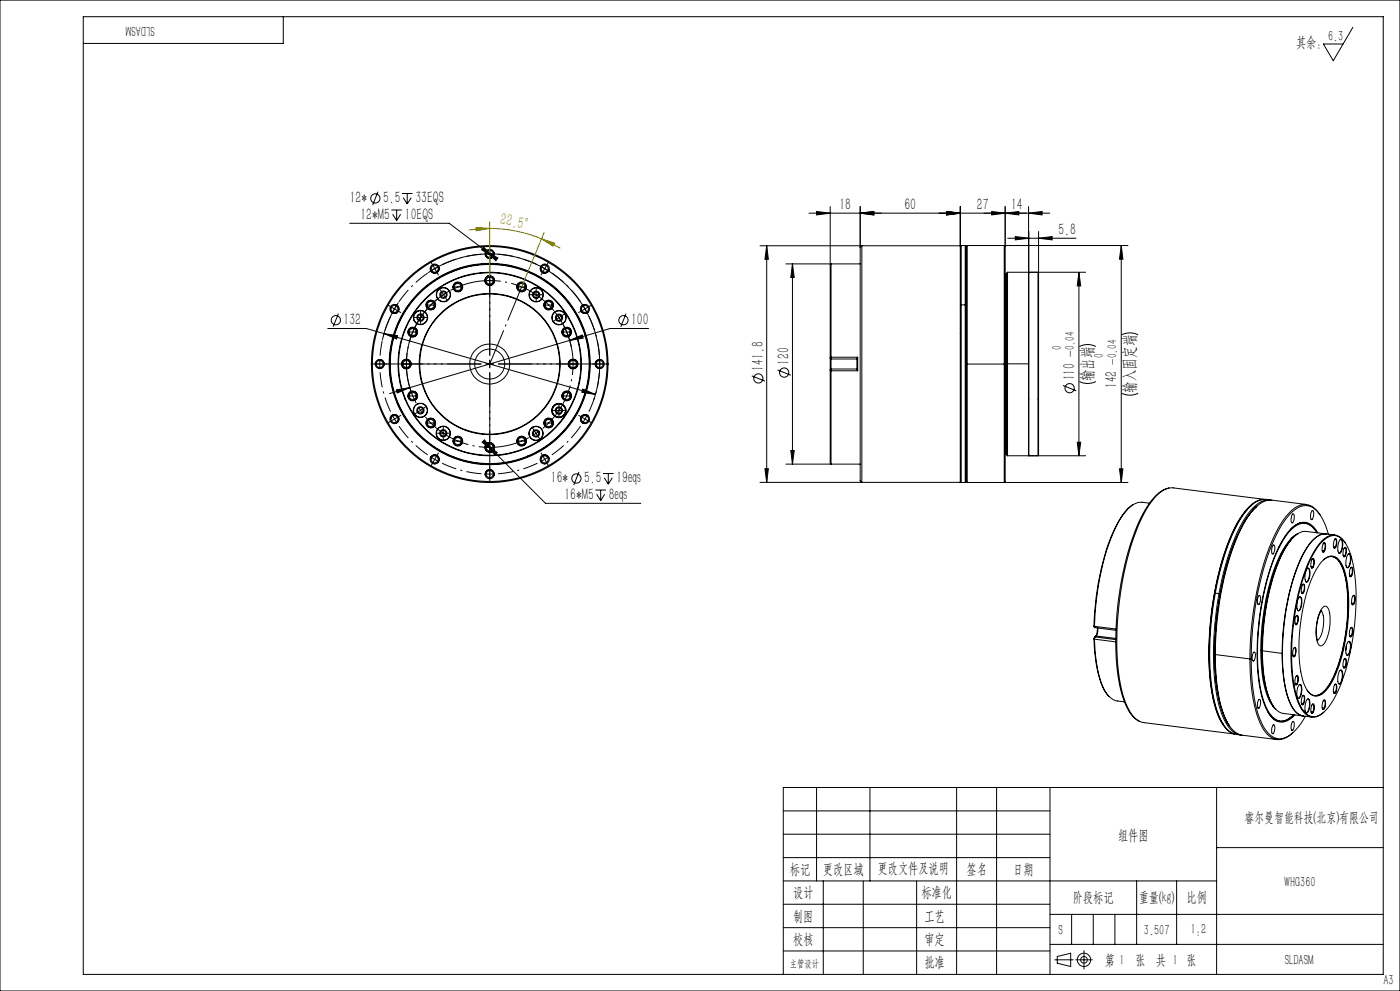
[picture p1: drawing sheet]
<svg xmlns="http://www.w3.org/2000/svg" width="420mm" height="297mm" viewBox="0 0 420 297" stroke-linecap="round" stroke-linejoin="round" font-family="sans-serif">
<defs><g id="words">
<g font-size="5">
<text x="104.9" y="60.9">12*</text>
<text x="108.1" y="65.9">12*M5</text>
<text x="114.9" y="60.9">5.5</text>
<text x="121.4" y="65.9">10EQS</text>
<text x="124.6" y="60.9">33EQS</text>
<text x="251.8" y="62.9">18</text>
<text x="271.3" y="62.9">60</text>
<text x="293.1" y="62.9">27</text>
<text x="303.3" y="62.9">14</text>
<text x="317.5" y="70.4">5.8</text>
<text x="103.1" y="97.4">132</text>
<text x="189.3" y="97.4">100</text>
<text x="229" y="111.1" transform="rotate(-90 229 111.1)">141.8</text>
<text x="236.8" y="109.4" transform="rotate(-90 236.8 109.4)">120</text>
<text x="322.4" y="114" transform="rotate(-90 322.4 114)">110</text>
<text x="327.8" y="114.3" transform="rotate(-90 327.8 114.3)">输出端</text>
<text x="335.1" y="116.4" transform="rotate(-90 335.1 116.4)">142</text>
<text x="340.5" y="117.8" transform="rotate(-90 340.5 117.8)">输入固定端</text>
<text x="165.3" y="144.9">16*</text>
<text x="169.3" y="149.8">16*M5</text>
<text x="175.2" y="144.9">5.5</text>
<text x="182.6" y="149.8">8eqs</text>
<text x="184.9" y="144.9">19eqs</text>
</g>
<text font-size="5" fill="#808000" x="149.9" y="67.2" transform="rotate(11 149.9 67.2)">22.5°</text>
<g font-size="4.4">
<text x="46.4" y="7.7" transform="rotate(-180 46.4 7.7)">SLDASM</text>
<text x="388.8" y="14.1">其余：</text>
<text x="398.4" y="12.3">6.3</text>
<text x="335.4" y="251.6">组件图</text>
<text x="236.9" y="261.9">标记</text>
<text x="246.9" y="261.9">更改区域</text>
<text x="263.3" y="261.8">更改文件及说明</text>
<text x="289.9" y="261.9">签名</text>
<text x="303.9" y="261.9">日期</text>
<text x="237.9" y="268.9">设计</text>
<text x="276.4" y="268.9">标准化</text>
<text x="385.3" y="265.9">WHG360</text>
<text x="237.9" y="275.9">制图</text>
<text x="277.3" y="275.9">工艺</text>
<text x="321.9" y="270.4">阶段标记</text>
<text x="341.6" y="270.4">重量(kg)</text>
<text x="355.9" y="270.4">比例</text>
<text x="317.5" y="280.2">S</text>
<text x="343.2" y="280.1">3.507</text>
<text x="357.2" y="279.8">1:2</text>
<text x="237.9" y="282.9">校核</text>
<text x="277.3" y="282.9">审定</text>
<text x="277.3" y="289.9">批准</text>
<text x="331.4" y="289.1">第 1</text>
<text x="340.6" y="289.1">张 共 1 张</text>
<text x="385.4" y="289.1">SLDASM</text>
<text x="415" y="295.1">A3</text>
</g>
<text font-size="4.2" x="373.4" y="246.3">睿尔曼智能科技(北京)有限公司</text>
<g font-size="4">
<text x="318.4" y="105" transform="rotate(-90 318.4 105)">0</text>
<text x="322.4" y="107" transform="rotate(-90 322.4 107)">-0.04</text>
<text x="331.1" y="107.4" transform="rotate(-90 331.1 107.4)">0</text>
<text x="335.1" y="109.4" transform="rotate(-90 335.1 109.4)">-0.04</text>
</g>
<text font-size="3.1" x="236.9" y="289.9">主管设计</text>
</g></defs>
<g fill="none" stroke="#000" stroke-width=".3">
<path d="M0 0h420v297h-420zM25 5h390v287h-390zM85 5v8h-60M405.9 8.2l-5.9 10-3-5h5.9M113.4 57.5l-1.6 4M120.6 58h3.2M121 59.2l1.2 1.9M122.2 58v3.1M123.4 59.2l-1.2 1.9M104.9 66.9h29.9l13.2 10M117.4 62.9h3.2M117.8 64.2l1.2 1.9"/>
<path d="M119 62.9v3.2M120.2 64.2l-1.2 1.9M131.4 79.5l.2 .4M131.6 79.9a1.32 1.32 0 0 1-.5 1.8 1.32 1.32 0 0 1-1.8-.5M131.6 79.8v.1M145.1 74l2.9 2.9-3.5-2zM145.5 76.1h.1M145.6 76.1a1.32 1.32 0 0 0 1.3 1.3 1.32 1.32 0 0 0 1.3-1.3M145.6 75.7v.4M145.8 75.3l3.6 2-.6 .8zM148.2 75.7v.4M148.2 76.1h.1"/>
<path d="M162.2 79.8l.1 .1M162.3 79.9a1.32 1.32 0 0 0 .5 1.8 1.32 1.32 0 0 0 1.8-.5M162.5 79.5l-.2 .4M228 73.7h60.1v70.9h-60.1M230 73.7l.5 4h-1zM230 73.7v70.9M235.8 79.1h22.3M237.7 79.1l.6 4.1h-1.1zM237.7 79.1v60M242.7 63.9h72.2M245 63.4l4.1 .5-4.1 .5zM249.1 79.3l.2-.2v28"/>
<path d="M249.1 79.3v27.8M249.1 61.9v17.4M258.1 63.9l4-.5v1zM258.1 61.9v12.3M258.3 73.7h.3v70.9l-.5-.5v-70.1zM284 63.4l4.1 .5-4.1 .5zM288.1 61.9v12l.3-.3M288.4 73.6v17.8M288.4 73.6h1.2M289.6 73.6v17.8M289.6 73.6l.3 .3M289.9 73.9v17.6"/>
<path d="M289.9 73.9v35.2M290.2 73.6v71M290.2 73.6h48.2M290.2 73.6l-.3 .3M297.5 63.4l4.1 .5-4.1 .5zM301.3 73.6l.3 .3v70.4l-.3 .3zM301.6 63.9l4-.5v1zM301.6 61.9v12M302.3 71.4h20.5M304.6 70.9l4 .5-4 .5zM308.6 61.9v47.1M308.6 63.9l4-.5v1z"/>
<path d="M308.6 69.4v67.2M311.6 71.4l4-.5v1zM311.6 69.4v12.3M336.4 73.6l.5 4.1h-1.1zM336.4 73.6v71M98.3 98.5h11.6l68.7 19.7M101.5 94l-1.6 3.9M115.2 100l4.1 .6-.3 1zM117.3 93.6l.4 .1M117.7 93.7v.1M118.7 91.3l.3 .1M119 91.4a1.32 1.32 0 0 1 .5 1.8 1.32 1.32 0 0 1-1.8 .5"/>
<path d="M119 91.4h.1M119.6 90.7l-2.8 5-1.2 3-.9 3.2M122.8 99.5a1.04 1.04 0 0 0 1 1.1 1.04 1.04 0 0 0 1-1.1M122.8 99.5a1.04 1.04 0 0 1 1-1 1.04 1.04 0 0 1 1 1M122.8 99.5h2M123.3 98.2a1.47 1.47 0 0 1 1.9 .8 1.47 1.47 0 0 1-.8 1.9M123.3 98.2a1.47 1.47 0 0 0-.9 1.9 1.47 1.47 0 0 0 2 .8M123.3 98.2h.1M123.3 98.2a1.38 1.38 0 0 1 1.8 .8 1.38 1.38 0 0 1-.7 1.8M123.3 98.2a1.38 1.38 0 0 0-.8 1.8 1.38 1.38 0 0 0 1.9 .8M124.9 95.2h2.5M126.2 93.9v2.5"/>
<path d="M127.9 91.8l.9 .9M128.2 91.4a1.04 1.04 0 0 0 1 1.1 1.04 1.04 0 0 0 1.1-1.1M128.2 91.4a1.04 1.04 0 0 1 1-1 1.04 1.04 0 0 1 1.1 1M128.2 91.4h2.1M128.4 81.7a33 33 0 0 1 38.7 1.3 33 33 0 0 1 10.9 37.1M128.7 90.1a1.47 1.47 0 0 1 1.9 .8 1.47 1.47 0 0 1-.8 1.9M128.7 90.1a1.47 1.47 0 0 0-.8 1.9 1.47 1.47 0 0 0 1.9 .8M128.7 90.1v.1M128.7 90.2a1.38 1.38 0 0 1 1.8 .7 1.38 1.38 0 0 1-.7 1.8M128.7 90.2a1.38 1.38 0 0 0-.7 1.8 1.38 1.38 0 0 0 1.8 .7M129.1 80.9l.2 .3M129.3 81.2h-.1"/>
<path d="M129.8 92.7v.1M135 87.1a25 25 0 0 0-11.4 31M135.5 81.4v.1M135.5 81.4a30 30 0 0 0-16.3 39.2 30 30 0 0 0 39.2 16.2M135.5 81.4a30 30 0 0 1 39.1 16.3 30 30 0 0 1-16.2 39.1M135.5 81.5a29.8 29.8 0 0 0-16.2 39 29.8 29.8 0 0 0 39 16.2M135.5 81.5a29.8 29.8 0 0 1 39 16.2 29.8 29.8 0 0 1-16.2 39M136 85.9l.5 1.2M136.3 86a1.06 1.06 0 0 0 1 1 1.06 1.06 0 0 0 1.1-1M136.3 86a1.06 1.06 0 0 1 1-1 1.06 1.06 0 0 1 1.1 1M136.3 86h2.1M136.8 84.6a1.49 1.49 0 0 1 1.9 .8 1.49 1.49 0 0 1-.8 2"/>
<path d="M136.8 84.6a1.49 1.49 0 0 0-.8 2 1.49 1.49 0 0 0 1.9 .8M136.8 84.6v.1M136.8 84.7a1.38 1.38 0 0 1 1.8 .8 1.38 1.38 0 0 1-.7 1.8M136.8 84.7a1.38 1.38 0 0 0-.7 1.8 1.38 1.38 0 0 0 1.8 .8M137.9 87.3v.1M145.7 83.5v1.2M145.9 84.1a1.04 1.04 0 0 0 1 1 1.04 1.04 0 0 0 1.1-1M145.9 84.1a1.04 1.04 0 0 1 1-1 1.04 1.04 0 0 1 1.1 1M145.9 84.1h2.1M146.3 82.7a1.49 1.49 0 0 1 2 .8 1.49 1.49 0 0 1-.8 2M146.3 82.7a1.49 1.49 0 0 0-.7 2 1.49 1.49 0 0 0 1.9 .8M146.3 82.7l.1 .1"/>
<path d="M146.4 82.8a1.38 1.38 0 0 1 1.8 .8 1.38 1.38 0 0 1-.8 1.8M146.4 82.8a1.38 1.38 0 0 0-.8 1.8 1.38 1.38 0 0 0 1.8 .8M147.4 85.4l.1 .1M155.4 86a1.04 1.04 0 0 1 1.1-1 1.04 1.04 0 0 1 1 1M155.4 86a1.04 1.04 0 0 0 1.1 1 1.04 1.04 0 0 0 1-1M155.4 86h2.1M155.6 84.9l-.4 .7-.1 .5M155.9 84.6a1.49 1.49 0 0 1 2 .8 1.49 1.49 0 0 1-.8 2M155.9 84.6a1.49 1.49 0 0 0-.8 2 1.49 1.49 0 0 0 2 .8M155.9 84.6l.1 .1M156 84.7a1.38 1.38 0 0 1 1.7 .8 1.38 1.38 0 0 1-.7 1.8M156 84.7a1.38 1.38 0 0 0-.8 1.8 1.38 1.38 0 0 0 1.8 .8"/>
<path d="M157 87.3l.1 .1M159.6 88.3h2.5M160.8 87.1v2.5M163.5 91.4a1.04 1.04 0 0 0 1.1 1.1 1.04 1.04 0 0 0 1-1.1M163.5 91.4a1.04 1.04 0 0 1 1.1-1 1.04 1.04 0 0 1 1 1M163.5 91.4h2.1M164 90.1a1.47 1.47 0 0 1 1.9 .8 1.47 1.47 0 0 1-.8 1.9M164 90.1a1.47 1.47 0 0 0-.8 1.9 1.47 1.47 0 0 0 1.9 .8M164 90.1l.1 .1M164.1 90.2a1.37 1.37 0 0 1 1.8 .7 1.37 1.37 0 0 1-.8 1.8M164.1 90.2a1.37 1.37 0 0 0-.8 1.7 1.37 1.37 0 0 0 1.8 .8M164.2 90.1l-.9 .9"/>
<path d="M164.6 81.2h.1M164.7 80.9l-.1 .3M165.1 92.7v.1M166.3 93.3a25.4 25.4 0 0 1 5.1 10.7M168.9 99.5a1.06 1.06 0 0 0 1.1 1.1 1.06 1.06 0 0 0 1.1-1.1M168.9 99.5a1.06 1.06 0 0 1 1.1-1 1.06 1.06 0 0 1 1.1 1M168.9 99.5h2.2M169.4 98.2a1.47 1.47 0 0 1 2 .8 1.47 1.47 0 0 1-.8 1.9M169.4 98.2a1.47 1.47 0 0 0-.7 1.9 1.47 1.47 0 0 0 1.9 .8M169.4 98.2h.1M169.5 98.2a1.38 1.38 0 0 1 1.8 .8 1.38 1.38 0 0 1-.8 1.8M169.5 98.2a1.38 1.38 0 0 0-.8 1.8 1.38 1.38 0 0 0 1.8 .8"/>
<path d="M170.1 98.2l-.7 .1-.5 .3M174.8 91.4h.1M174.8 91.4a1.32 1.32 0 0 0-.5 1.8 1.32 1.32 0 0 0 1.8 .5M175.2 91.3l-.4 .1M176.1 93.7l.1 .1M176.5 93.6l-.4 .1M187.8 94l-1.6 3.9M194.6 98.5h-11.6l-12.1 3.5M288.4 91.4v53.2M288.4 91.4h1.2M288.4 91.4l-.3 .1M289.6 91.4v53.2"/>
<path d="M289.6 91.4l.3 .1M289.9 91.5v52.8M301.6 82.1h.2M301.8 82.1v54M301.8 82.1l.2 .1M302.3 81.6v55M302.3 81.6l-.3 .2v27.2M302.3 81.6h23.4M308.6 82h.1M311.4 81.6l.2 .1v54.8l-.2 .1zM323.7 81.6l.5 4.1h-1zM323.7 81.6v55"/>
<path d="M111.4 109.1a35.5 35.5 0 0 0 35.5 35.5 35.5 35.5 0 0 0 35.5-35.5M111.4 109.1a35.5 35.5 0 0 1 35.5-35.5 35.5 35.5 0 0 1 35.5 35.5M111.4 109.1h.3M111.7 109.1a35.2 35.2 0 0 0 35.2 35.2 35.2 35.2 0 0 0 35.2-35.2M111.7 109.1a35.2 35.2 0 0 1 35.2-35.2 35.2 35.2 0 0 1 35.2 35.2M113.6 107.8h.3M113.6 110.4h.3M113.9 107.7a1.38 1.38 0 0 0-1.4 1.4 1.38 1.38 0 0 0 1.4 1.4M113.9 107.7a1.38 1.38 0 0 1 1.4 1.4 1.38 1.38 0 0 1-1.4 1.4M113.9 107.8a1.32 1.32 0 0 1 1.3 1.3 1.32 1.32 0 0 1-1.3 1.3M113.9 107.7v.1M113.9 110.4v.1"/>
<path d="M116.7 109.1a30.2 30.2 0 0 1 30.2-30.2 30.2 30.2 0 0 1 30.2 30.2M116.7 109.1a30.2 30.2 0 0 0 30.2 30.2 30.2 30.2 0 0 0 30.2-30.2M116.7 109.1h.2M118.9 116.8l4-.6-3.7 1.6zM120.9 109.1a1.04 1.04 0 0 1 1-1.1 1.04 1.04 0 0 1 1 1.1M120.9 109.1a1.04 1.04 0 0 0 1 1 1.04 1.04 0 0 0 1-1M120.9 109.1h2M121.3 110.3h1.3M121.4 107.7a1.47 1.47 0 0 1 1.9 .8 1.47 1.47 0 0 1-.8 2M121.4 107.7a1.47 1.47 0 0 0-.9 2 1.47 1.47 0 0 0 2 .8M121.4 107.7v.1M121.4 107.8a1.38 1.38 0 0 1 1.8 .8 1.38 1.38 0 0 1-.8 1.8"/>
<path d="M121.4 107.8a1.38 1.38 0 0 0-.8 1.8 1.38 1.38 0 0 0 1.8 .8M122.4 110.4l.1 .1M122.8 100.4l.4 .4 .7 .1M122.8 118.7a1.04 1.04 0 0 0 1 1 1.04 1.04 0 0 0 1-1M122.8 118.7a1.04 1.04 0 0 1 1-1.1 1.04 1.04 0 0 1 1 1.1M122.8 118.7h2M123.3 117.3a1.47 1.47 0 0 1 1.9 .8 1.47 1.47 0 0 1-.8 1.9M123.3 117.3a1.47 1.47 0 0 0-.9 1.9 1.47 1.47 0 0 0 2 .8M123.3 117.3v.1M123.3 117.4a1.38 1.38 0 0 1 1.8 .7 1.38 1.38 0 0 1-.7 1.8M123.3 117.4a1.38 1.38 0 0 0-.8 1.8 1.38 1.38 0 0 0 1.9 .7M124.4 100.8v.1"/>
<path d="M124.4 119.9v.1M124.8 119.6l-1.1 .4M168.9 118.7a1.06 1.06 0 0 0 1.1 1 1.06 1.06 0 0 0 1.1-1M168.9 118.7a1.06 1.06 0 0 1 1.1-1.1 1.06 1.06 0 0 1 1.1 1.1M168.9 118.7h2.2M169.4 117.3a1.47 1.47 0 0 1 2 .8 1.47 1.47 0 0 1-.8 1.9M169.4 117.3a1.47 1.47 0 0 0-.7 1.9 1.47 1.47 0 0 0 1.9 .8M169.4 117.3l.1 .1M169.5 117.4a1.38 1.38 0 0 1 1.8 .7 1.38 1.38 0 0 1-.8 1.8M169.5 117.4a1.38 1.38 0 0 0-.8 1.8 1.38 1.38 0 0 0 1.8 .7M169.9 117.3l1.2 .5M170.5 119.9l.1 .1"/>
<path d="M170.5 100.8l.1 .1M170.9 109.1a1.06 1.06 0 0 0 1 1 1.06 1.06 0 0 0 1.1-1M170.9 109.1a1.06 1.06 0 0 1 1-1.1 1.06 1.06 0 0 1 1.1 1.1M170.9 109.1h2.1M170.9 102l3.8-1.6 .2 .9zM170.9 102l-54.1 16M171.3 107.9h1.2M171.3 107.7a1.47 1.47 0 0 1 2 .8 1.47 1.47 0 0 1-.8 2M171.3 107.7a1.47 1.47 0 0 0-.7 2 1.47 1.47 0 0 0 1.9 .8M171.3 107.7l.1 .1M171.4 107.8a1.38 1.38 0 0 1 1.8 .8 1.38 1.38 0 0 1-.8 1.8M171.4 107.8a1.38 1.38 0 0 0-.8 1.8 1.38 1.38 0 0 0 1.8 .8"/>
<path d="M172.4 110.4l.1 .1M174.4 109.1v1M174.8 116.6l3.8 1.6-4-.6zM176.9 109.1h.2M179.9 107.7a1.38 1.38 0 0 1 1.4 1.4 1.38 1.38 0 0 1-1.4 1.4M179.9 107.7a1.38 1.38 0 0 0-1.4 1.4 1.38 1.38 0 0 0 1.4 1.4M179.9 107.8a1.32 1.32 0 0 0-1.3 1.3 1.32 1.32 0 0 0 1.3 1.3M179.9 107.8h.4M179.9 110.4h.4M179.9 107.7v.1M179.9 110.4v.1M182.1 109.1h.3"/>
<path d="M225.5 112.6l4 1.6M233.3 110.9l3.9 1.6M249.1 111.1l.1 28 .1-28M249.1 107.1h.2M249.1 111.1h.2M249.1 110.8v.3M249.1 107.3l.2 .3M249.1 107.1v.2M249.1 107.3v3.5M249.3 110.6v.5M249.3 110.6l-.2 .2M249.3 107.1v.5"/>
<path d="M249.3 107.6v3M249.3 107.1h8M249.3 111.1h8M249.3 110.6h7.8M249.3 107.6h7.8M257.3 107.1v4M257.3 107.1l-.2 .3v3.4l.2 .3M289.9 109.1v35.2M289.9 109.1h12.1M302 109v27.4l.3 .2M302 109h6.6M308.6 109v27.6"/>
<path d="M318.9 115.5l4 1.6M323.8 114.3l2.3 .6 1.7-.2 1-.4M323.8 103.9l2.3-.6 1.7 .2 1 .4M336.5 117.9l2 .5 1.6-.1 1.4-.4M336.5 100.4l2.3-.6 1.7 .2 1 .4M117.7 124.4v.1M117.7 124.5a1.32 1.32 0 0 1 1.8 .4 1.32 1.32 0 0 1-.5 1.8M117.7 124.5l-.4 .1M119 126.7l-.3 .2M119 126.7v.1M128.2 126.8a1.04 1.04 0 0 0 1 1 1.04 1.04 0 0 0 1.1-1M128.2 126.8a1.04 1.04 0 0 1 1-1.1 1.04 1.04 0 0 1 1.1 1.1"/>
<path d="M128.2 126.8h2.1M128.7 125.4a1.47 1.47 0 0 0-.8 1.9 1.47 1.47 0 0 0 1.9 .8M128.7 125.4a1.47 1.47 0 0 1 1.9 .8 1.47 1.47 0 0 1-.8 1.9M128.7 125.4v.1M128.7 125.5a1.38 1.38 0 0 0-.7 1.8 1.38 1.38 0 0 0 1.8 .8M128.7 125.5a1.38 1.38 0 0 1 1.8 .7 1.38 1.38 0 0 1-.7 1.9M129.2 137h.1M129.3 137a1.33 1.33 0 0 1 1.8-.5 1.33 1.33 0 0 1 .5 1.9M129.3 137l-.2 .3M129.3 137l1.1 .7M129.8 128.1h.1M130.4 137.7l1.1 .6"/>
<path d="M130.4 137.7l-.6 1M130.5 127.2l-.9 .9M131 136.6l-.6 1.1M131.6 138.4l-.2 .3M131.6 138.4h.1M131.7 129.9h2.5M133 128.6v2.5M136.3 132.2a1.06 1.06 0 0 1 1-1.1 1.06 1.06 0 0 1 1.1 1.1M136.3 132.2a1.06 1.06 0 0 0 1 1.1 1.06 1.06 0 0 0 1.1-1.1M136.3 132.2h2.1M136.8 130.8a1.47 1.47 0 0 1 1.9 .8 1.47 1.47 0 0 1-.8 2M136.8 130.8a1.47 1.47 0 0 0-.8 2 1.47 1.47 0 0 0 1.9 .8"/>
<path d="M136.8 130.8v.1M136.8 130.9a1.38 1.38 0 0 1 1.8 .8 1.38 1.38 0 0 1-.7 1.8M136.8 130.9a1.38 1.38 0 0 0-.7 1.8 1.38 1.38 0 0 0 1.8 .8M137.9 133.5v.1M138.7 132.1l-.5 1.1M144.6 132.5l.7-.7 2.6 3.3zM145.9 134.1a1.04 1.04 0 0 0 1 1.1 1.04 1.04 0 0 0 1.1-1.1M145.9 134.1a1.04 1.04 0 0 1 1-1.1 1.04 1.04 0 0 1 1.1 1.1M145.9 134.1h2.1M145.9 133.1l3.3 2.5-.8 .8zM145.9 133.1l17.8 17.7h28.6M146.3 132.7a1.47 1.47 0 0 1 2 .8 1.47 1.47 0 0 1-.8 2"/>
<path d="M146.3 132.7a1.47 1.47 0 0 0-.8 2 1.47 1.47 0 0 0 2 .8M146.3 132.7l.1 .1M146.4 132.8a1.38 1.38 0 0 1 1.8 .8 1.38 1.38 0 0 1-.8 1.8M146.4 132.8a1.38 1.38 0 0 0-.8 1.8 1.38 1.38 0 0 0 1.8 .8M147.4 135.4l.1 .1M148.1 133.5v1.2M155.4 132.2a1.04 1.04 0 0 0 1.1 1.1 1.04 1.04 0 0 0 1-1.1M155.4 132.2a1.04 1.04 0 0 1 1.1-1.1 1.04 1.04 0 0 1 1 1.1M155.4 132.2h2.1M155.9 130.8a1.47 1.47 0 0 1 2 .8 1.47 1.47 0 0 1-.8 2M155.9 130.8a1.47 1.47 0 0 0-.8 2 1.47 1.47 0 0 0 2 .8M155.9 130.8l.1 .1"/>
<path d="M156 130.9a1.38 1.38 0 0 1 1.7 .8 1.38 1.38 0 0 1-.7 1.8M156 130.9a1.38 1.38 0 0 0-.8 1.8 1.38 1.38 0 0 0 1.8 .8M157 133.5l.1 .1M157.4 131.2l.4 1.1M158.3 136.7l.1 .1M160.1 128.8l.7 1.1M160.8 129.9l-1.1 .7M160.8 129.9l.7 1M161.8 129.1l-1 .8M162.2 138.4h.1M162.3 138.4l.2 .3M163.5 126.8a1.04 1.04 0 0 0 1.1 1 1.04 1.04 0 0 0 1-1"/>
<path d="M163.5 126.8a1.04 1.04 0 0 1 1.1-1.1 1.04 1.04 0 0 1 1 1.1M163.5 126.8h2.1M164 125.4a1.47 1.47 0 0 1 1.9 .8 1.47 1.47 0 0 1-.8 1.9M164 125.4a1.47 1.47 0 0 0-.8 1.9 1.47 1.47 0 0 0 1.9 .8M164 125.4l.1 .1M164.1 125.5a1.37 1.37 0 0 1 1.8 .8 1.37 1.37 0 0 1-.8 1.8M164.1 125.5a1.37 1.37 0 0 0-.8 1.8 1.37 1.37 0 0 0 1.8 .8M164.6 137a1.33 1.33 0 0 0-1.9-.5 1.33 1.33 0 0 0-.4 1.9M164.6 137l.1 .3M164.6 137h.1M165 125.5l.5 .2 .4 .7M165.1 128.1h.1"/>
<path d="M166.4 123h2.5M167.7 121.8v2.5M174.8 126.7l.4 .2M174.8 126.7v.1M176.1 124.5a1.32 1.32 0 0 0-1.8 .4 1.32 1.32 0 0 0 .5 1.8M176.1 124.5l.4 .1M176.2 124.4l-.1 .1M235.8 139.1h22.3M237.2 135h1.1l-.6 4.1zM301.6 136.1h.2M302 136l-.2 .1M302.3 136.6h23.4"/>
<path d="M308.6 136.2h.1M323.2 132.5h1l-.5 4.1zM145.5 142.1h.1M145.6 142.1a1.32 1.32 0 0 1 1.3-1.3 1.32 1.32 0 0 1 1.3 1.3M145.6 142.1v.4M148.2 142.1v.4M148.2 142.1h.1M173.7 141.4l-1.6 4M178.6 146.9h3.2M179 148.1l1.2 1.9M180.2 146.9v3.1M180.9 141.9h3.2"/>
<path d="M181.3 143.2l1.2 1.9M181.4 148.1l-1.2 1.9M182.5 141.9v3.2M183.7 143.2l-1.2 1.9M229.5 140.5h1l-.5 4.1zM288.1 144.3l.3 .3M288.4 144.6h1.2M289.9 144.3l-.3 .3M289.9 144.3l.3 .3M290.2 144.6h48.2M335.8 140.5h1.1l-.5 4.1zM336.3 155.1a55 55 0 0 0-7.2 21.9l-.7 6.4-.2 4.2"/>
<path d="M339.9 151.2l-1.6 1.2-2 2.6M344.8 150.8a6.1 6.1 0 0 0-4.8 .4 20 20 0 0 0-6.7 10.1 80.9 80.9 0 0 0-5 26.4M350.6 146.3a10.3 10.3 0 0 0-6.1 5 67 67 0 0 0-8.7 26.3 77.4 77.4 0 0 0 .8 30.7 12.2 12.2 0 0 0 5.2 7.8M375.5 151.4a27.6 27.6 0 0 0-7.2 12l-1.9 5.8-2 8.6M376.9 151.9a32.3 32.3 0 0 0-7.6 13.5l-1.8 6-1.4 6.6M376.9 151.9a32.3 32.3 0 0 0-7.6 13.5 98.5 98.5 0 0 0-4.9 30.7M377.1 151.7l-.2 .2M379.1 149.7a7.6 7.6 0 0 0-5.7 3.7 55.5 55.5 0 0 0-8.7 22.2 87.9 87.9 0 0 0-.8 33.8 16.7 16.7 0 0 0 4.9 9.8l1.4 .8M379.3 149.6l-27.3-3.4a6 6 0 0 0-5 2.3 43.4 43.4 0 0 0-8.6 18.3 93.1 93.1 0 0 0-2.3 38.3 19.2 19.2 0 0 0 4.7 10.4l1.1 .7 1.2 .4 27.3 3.4M381 149.8a6.3 6.3 0 0 0-6.4 2.4 45.4 45.4 0 0 0-8.6 19l-1.4 6.6M381.3 149.9a6 6 0 0 0-5.6 2.5 45.4 45.4 0 0 0-8.6 18.9l-1.4 6.6M387.1 158.7a4.4 4.4 0 0 1 7.2-.1l.4 .5"/>
<path d="M387.5 156.6l.3 .1M387.8 154.1l.1-.1a2.25 2.25 0 0 1-.3 2.7 2.39 2.39 0 0 1 .2-2.6zM389.3 160a12.4 12.4 0 0 0-5.2 6.1 69.8 69.8 0 0 0-4.8 39.4 11.9 11.9 0 0 0 3.4 7M391.4 156.7l-2.1 .3M392 151.2l-10.4-1.3a7.2 7.2 0 0 0-6.1 3.5 54.9 54.9 0 0 0-8.8 22.3 105.3 105.3 0 0 0-2.1 20.5M393.3 155.6l.3 .1M393.6 153.1l.2-.1a2.24 2.24 0 0 1-.3 2.7 2.65 2.65 0 0 1 .1-2.6zM395.1 159.7a4.4 4.4 0 0 0-5.4-2.6 13.4 13.4 0 0 0-5.9 6.9M395.4 159.7a4.6 4.6 0 0 0-5.3-3 12.1 12.1 0 0 0-6 6.4 77.8 77.8 0 0 0-6.5 40.4 22 22 0 0 0 3.8 11.4 4.1 4.1 0 0 0 6.4 0l.7-.6M396 154.3a5.1 5.1 0 0 0-6.9-2.5 19.3 19.3 0 0 0-7.1 9.5 94.2 94.2 0 0 0-7 36.2M364.4 177.8a83.1 83.1 0 0 0 0 33.2l1.4 4 1.3 2.3M364.6 177.8a83 83 0 0 0 0 33.4 13.9 13.9 0 0 0 4.6 8.2l1.5 .7 1.4 .2"/>
<path d="M364.6 177.8l1.1 .1M364.6 177.8h-.2M365.7 177.9a84.7 84.7 0 0 0 0 33.5 14.2 14.2 0 0 0 4.6 8.2l2.1 .7M365.7 177.9l.4 .1M366.1 178a88.2 88.2 0 0 0-.4 31.6l1.3 4.4 1.6 3.2M377.7 178.5h.2a2.25 2.25 0 0 1-.4 2.7 2.47 2.47 0 0 1 .2-2.7zM381.6 165.9l.4 .1M382 163.4l.1-.1a2.25 2.25 0 0 1-.3 2.7 2.47 2.47 0 0 1 .2-2.6zM383.6 163.9l.2 .1M383.8 164a76.3 76.3 0 0 0-6.5 32.7 35.4 35.4 0 0 0 3.3 16.7 4.2 4.2 0 0 0 5.3 2.4l2.3-1.6M387.4 161.6a35.2 35.2 0 0 0-6.8 15.6 80.8 80.8 0 0 0-2.1 17.7M388.4 160.6a24.7 24.7 0 0 0-6.1 11.1 78.8 78.8 0 0 0-3.7 23.3"/>
<path d="M389.3 160l-2 1.5M389.8 179l.2-.1a2.65 2.65 0 0 1 .3 3.1l-.3 .8-.5 .3a4 4 0 0 1 .3-4.1zM389.8 179l.2-.1a3.6 3.6 0 0 1-.5 4.1l-.2-.1M390.4 177.4l.6 .1M390.8 175.2h.3l.2 .6-.3 1.7M390.9 175.1l.2-.1a2.41 2.41 0 0 1-.4 2.9 2.56 2.56 0 0 1 .2-2.8zM391 177.5l-.2 .3h-.3M391 177.5l.1 .1M392.2 170.4h.3a3.6 3.6 0 0 1-.6 4l-.2-.1M392.2 170.4l.2-.2a1.66 1.66 0 0 1 .6 2.1l-.4 1.6-.6 .6a3.8 3.8 0 0 1 .2-4.1zM393.3 169.8l.6 .1M393.7 167.5l.2-.1a2.33 2.33 0 0 1-.3 2.9 2.47 2.47 0 0 1 .1-2.8z"/>
<path d="M393.7 167.5a1.74 1.74 0 0 1 .2 2.4M393.9 169.9l-.5 .2M393.9 169.9l.1 .1M396.7 165l.6 .1M396.8 162.2a3.9 3.9 0 0 1 6-.5 21.1 21.1 0 0 1 3.8 12.3 71.6 71.6 0 0 1-5.9 34.5 11.5 11.5 0 0 1-5.6 6.2 4.2 4.2 0 0 1-4.9-3.1 40.6 40.6 0 0 1-2.6-18.7 66.9 66.9 0 0 1 6.3-26.8l1.4-2.2zM396.9 168a3 3 0 0 1 5.2 .3 24.5 24.5 0 0 1 2.5 12.4 51.2 51.2 0 0 1-5.6 24.7 5.3 5.3 0 0 1-4.3 3.2l-.9-.1a7.8 7.8 0 0 1-3.3-5.9 54.2 54.2 0 0 1 3.9-31.2zM397.1 167.8a2.91 2.91 0 0 1 4.8 .6 23.5 23.5 0 0 1 2.5 12.4 50.1 50.1 0 0 1-5.6 24.4l-.6 .9a4.4 4.4 0 0 1-4.3 2.3l-1-.7-.8-.8M397.1 162.7l.2-.1a2.28 2.28 0 0 1-.3 2.9 2.56 2.56 0 0 1 .1-2.8zM397.1 162.7l.3 .1 .1 .6-.2 1.7M397.3 165.1l-.5 .3M397.3 165.1l.1 .1M397.8 160a6.6 6.6 0 0 0-5.6 3.9 53.7 53.7 0 0 0-6.9 21.8l-.6 6.1-.1 4"/>
<path d="M397.9 160a6.2 6.2 0 0 0-5.3 3.4 54.3 54.3 0 0 0-7.3 23.1 56.7 56.7 0 0 0 1.2 22.8l.4 1.1a5.7 5.7 0 0 0 4.1 4.2l2.6 .3M398.5 160.1a14 14 0 0 0-4.5-7.9 4.9 4.9 0 0 0-6.2 1.1 32.3 32.3 0 0 0-7.6 13.5 98.5 98.5 0 0 0-4.8 30.6M399.6 166.8l.4 .1a7.5 7.5 0 0 1 3.5 5.8 53.9 53.9 0 0 1-3.9 31 7.5 7.5 0 0 1-4.9 4.8h-.4M400 163.8l.6 .1M400.4 160.3l-8.5-1a6.6 6.6 0 0 0-5.6 3.9 53.7 53.7 0 0 0-6.9 21.8l-.6 6.1-.1 3.9M400.5 161.5l.3 .1 .1 .6-.3 1.7M400.5 161.5l.2-.1a2.41 2.41 0 0 1-.3 3 2.63 2.63 0 0 1 .1-2.9zM400.6 163.9l-.4 .3M400.6 163.9l.1 .1M402 161.7l.4-.1a4.2 4.2 0 0 1-.4 4.2l-.2 .1a3.9 3.9 0 0 1 .2-4.2zM402 161.7h.3a3.5 3.5 0 0 1-.5 4.1l-.3-.2M402.9 166.4l.6 .1"/>
<path d="M403.4 164.1l.2-.1a2.41 2.41 0 0 1-.3 2.9 2.47 2.47 0 0 1 .1-2.8zM403.4 164.1a1.74 1.74 0 0 1 .1 2.4M403.5 166.5l-.5 .3M403.5 166.5l.1 .1M403.5 162.7a3.9 3.9 0 0 0-6.2-1.3 26.6 26.6 0 0 0-6.6 12.1 72 72 0 0 0-2.4 33.4 11.8 11.8 0 0 0 4 7.5 3.9 3.9 0 0 0 4.9-1M404.5 166.1l.2-.2a2.71 2.71 0 0 1 .3 3.2l-.4 .8-.4 .3a3.6 3.6 0 0 1 0-3.8zM404.5 166.1l.2-.1a3.6 3.6 0 0 1-.5 4.1l-.2-.1M404.8 172.4h.6M405.3 170.1h.2l.2 .6-.3 1.7M405.3 170h.2a2.41 2.41 0 0 1-.3 2.9 2.63 2.63 0 0 1 .1-2.9zM405.4 172.4l-.4 .3M405.4 172.4l.1 .1"/>
<path d="M405.9 178.5h.3l.2 .6-.3 1.8M406 178.5l.2-.1a2.41 2.41 0 0 1-.4 2.9 2.63 2.63 0 0 1 .2-2.8zM328.2 187.6l.3 .5M328.2 187.6h.1M328.2 191.4a42.2 42.2 0 0 0 2 12.9M328.2 187.6l.1 .1M328.2 191.5l.1 .1M328.3 191.6a35.6 35.6 0 0 0 3.2 15.4 6 6 0 0 0 5.8 3.4M328.3 187.7l.2 .4M328.3 187.7l6.5 .8M328.3 191.6l6.4 .8M328.4 191l-.2 .5"/>
<path d="M328.5 188.1l6.3 .8M328.5 190.9l-.2 .7M328.5 190.9l-.1 .1M328.5 190.9l6.2 .8M328.7 190.7l-.3 .3M328.9 190.6l-.2 .1M328.9 190.6l-.4 .3M328.9 190.6l5.8 .7M329.2 188.2l-.1 1.4-.4 1.1M329.4 188.2l-.1 1.3-.4 1.1M364.4 196.1a49 49 0 0 0 3.1 19.1l1.1 2M364.4 196.1l.2 .1"/>
<path d="M364.6 196.2a45 45 0 0 0 3.7 20.4 6.4 6.4 0 0 0 4.4 3.7l10.4 1.3M364.6 196.2l10.4 1.3M375 197.5a45 45 0 0 0 3.6 20.4 5.4 5.4 0 0 0 6.5 3.5l1.6-.8 1.1-1M375.4 197.4a49.8 49.8 0 0 0 3.1 19.2 6.8 6.8 0 0 0 5.3 4.8 8.7 8.7 0 0 0 6.4-4.5l1.4-2.2M375.4 197.4l-.4 .1M375.8 198h.3M376.1 195.5l.2-.1a2.19 2.19 0 0 1-.3 2.7 2.39 2.39 0 0 1 .1-2.6zM377.4 181.1h.3M378.2 194.9h.3M378.5 194.9a35.4 35.4 0 0 0 2.8 15.5M378.5 194.9h.1M378.6 195a34.9 34.9 0 0 0 3.1 16.2l.3 .5"/>
<path d="M378.6 195h.1M378.7 195a37.4 37.4 0 0 0 2.6 15.4 5.3 5.3 0 0 0 3.7 3.4l5.9 .8M378.7 195l5.9 .8M384.6 195.8a37 37 0 0 0 2.6 15.4 5.4 5.4 0 0 0 3.7 3.4M387.8 196.4l.6 .1M388.3 194.1h.2l.2 .6-.3 1.8M388.3 194.1l.2-.1a2.41 2.41 0 0 1-.3 2.9 2.63 2.63 0 0 1 .1-2.8zM388.4 196.5l-.5 .2M388.4 196.5l.1 .1M388.5 186.8l.6 .1M388.9 184.5h.3l.2 .6-.3 1.8M389 184.5l.1-.1a2.41 2.41 0 0 1-.3 2.9 2.57 2.57 0 0 1 .2-2.8z"/>
<path d="M389.1 186.9l-.5 .2M389.1 186.9h.1M396.3 183.1a8.6 8.6 0 0 1-.3 8l-.8 .8M396.5 182.9a12 12 0 0 0-1.1 9.2M396.8 182.1a.95 .95 0 0 1 1-.4 .95 .95 0 0 1 .7 .8 13.5 13.5 0 0 1-1.4 10.6 .95 .95 0 0 1-1 .5 .95 .95 0 0 1-.8-.9 13.5 13.5 0 0 1 1.5-10.6zM402.9 199.7l.6 .1M403.4 197.4l.2-.1a2.41 2.41 0 0 1-.3 3 2.52 2.52 0 0 1 .1-2.9zM403.4 197.4l.2 .1 .2 .6-.3 1.7M403.5 199.8l-.5 .3M403.5 199.8l.1 .1M403.9 193.5l-.2 1.4M404.5 192.3l.2-.1a2.65 2.65 0 0 1 .3 3.2l-.4 .8-.4 .3a4 4 0 0 1 .3-4.2z"/>
<path d="M404.5 192.3h.2a3.6 3.6 0 0 1-.5 4l-.2-.1M404.8 190.4l.6 .1M405.3 188.1l.2 .1 .2 .6-.3 1.7M405.3 188.1l.2-.1a2.41 2.41 0 0 1-.3 2.9 2.57 2.57 0 0 1 .1-2.8zM405.4 190.5l-.4 .2M405.4 190.5l.1 .1M405.5 180.8l.6 .1M406.1 180.9l-.5 .2M406.1 180.9l.1 .1M330.2 204.4l1 2.3 1.4 2M368.6 217.2l.2 .4M377.4 212.2h.3"/>
<path d="M377.7 209.7l.2-.1a2.25 2.25 0 0 1-.4 2.7 2.47 2.47 0 0 1 .2-2.6zM380.2 213.2a4.5 4.5 0 0 0 5.6 2.7l1.9-1.2M381.6 219.8h.4M381.7 211.5l.9 .9M382 217.3l.1-.1a2.25 2.25 0 0 1-.3 2.7 2.47 2.47 0 0 1 .2-2.6zM383.8 216.2h.1M387.5 218.8l.3 .1M387.8 216.3l.1-.1a2.25 2.25 0 0 1-.3 2.7 2.39 2.39 0 0 1 .2-2.6zM388.1 214.2a4.4 4.4 0 0 1-5.7 1.5l-.4-.3M388.5 204.8l.6 .1M388.9 202.5l.3 .1 .2 .6-.3 1.7M389 202.5l.1-.1a2.41 2.41 0 0 1-.3 2.9 2.56 2.56 0 0 1 .2-2.8z"/>
<path d="M389.1 204.9l-.5 .2M389.1 204.9l.1 .1M389.7 205.2l.5-.1a4.3 4.3 0 0 1-.5 4.2l-.2 .1a3.9 3.9 0 0 1 .2-4.2zM389.7 205.2h.3a3.5 3.5 0 0 1-.5 4l-.2-.1M390.4 210.8l.6 .1M390.8 208.5h.3l.2 .6-.3 1.8M390.9 208.5l.2-.2a2.41 2.41 0 0 1-.4 3 2.56 2.56 0 0 1 .2-2.8zM391 210.9l-.2 .2h-.3M391 210.9h.1M392.2 209.6l.4-.2a3.7 3.7 0 0 1-.6 4.3 3.5 3.5 0 0 1 0-3.8zM392.2 209.6l.2-.1a3.5 3.5 0 0 1-.5 4.1l-.2-.1M393.3 213.4h.6"/>
<path d="M393.7 211l.2-.1a2.33 2.33 0 0 1-.3 3 2.46 2.46 0 0 1 .1-2.9zM393.7 211.1h.3l.2 .6-.3 1.7M393.9 213.4l-.5 .3M393.9 213.4l.1 .1M396.7 212.2h.6M397.1 209.8h.2a2.28 2.28 0 0 1-.3 2.9 2.63 2.63 0 0 1 .1-2.9zM397.1 209.9h.3l.1 .6-.2 1.7M397.3 212.2l-.5 .3M397.3 212.2l.1 .1M400 207.4l.6 .1M400.5 205.1h.3l.1 .6-.3 1.8M400.5 205.1l.2-.1a2.41 2.41 0 0 1-.3 2.9 2.56 2.56 0 0 1 .1-2.8z"/>
<path d="M400.6 207.5l-.1 .2h-.3M400.6 207.5h.1M402 200.9l.4-.1a3.7 3.7 0 0 1-.6 4.2 3.5 3.5 0 0 1 0-3.8zM402 200.9h.3a3.5 3.5 0 0 1-.5 4l-.3-.1M245 236v28M261 236v28M287 236v56M299 236v56M315 236v56M365 236v56M415 236h-180v56M235 257h80"/>
<path d="M235 250h80M235 243h80M365 254h50M235 264h130M235 278h80M235 271h80M247 264v28M259 264v28M275 264v28M315 274h100M321.5 274v9M328 274v9"/>
<path d="M334.5 274v9M341 264v19M353 264v19M235 285h80M315 283h100"/>
<circle cx="112.6" cy="59.5" r="1.38"/>
<circle cx="146.9" cy="76.1" r="1.37"/>
<circle cx="146.9" cy="76.1" r="1.05"/>
<circle cx="100.8" cy="96" r="1.38"/>
<circle cx="118.3" cy="92.6" r="1.38"/>
<circle cx="118.3" cy="92.6" r="1.04"/>
<circle cx="126.1" cy="95.2" r=".82"/>
<circle cx="126.2" cy="95.2" r="2.14"/>
<circle cx="126.2" cy="95.2" r="2.05"/>
<circle cx="126.2" cy="95.1" r="1.1"/>
<circle cx="130.4" cy="80.5" r="1.38"/>
<circle cx="130.4" cy="80.5" r="1.05"/>
<circle cx="133" cy="88.3" r="1.1"/>
<circle cx="133" cy="88.3" r="2.05"/>
<circle cx="133" cy="88.3" r="2.15"/>
<circle cx="133.1" cy="88.3" r=".82"/>
<circle cx="160.8" cy="88.3" r="1.1"/>
<circle cx="160.8" cy="88.3" r="2.16"/>
<circle cx="160.8" cy="88.4" r=".83"/>
<circle cx="160.9" cy="88.3" r="2.04"/>
<circle cx="163.4" cy="80.5" r="1.05"/>
<circle cx="163.4" cy="80.5" r="1.38"/>
<circle cx="167.7" cy="95.2" r="1.1"/>
<circle cx="167.7" cy="95.2" r="2.05"/>
<circle cx="167.7" cy="95.2" r="2.15"/>
<circle cx="167.7" cy="95.3" r=".82"/>
<circle cx="175.5" cy="92.6" r="1.37"/>
<circle cx="175.5" cy="92.6" r="1.05"/>
<circle cx="187" cy="96" r="1.39"/>
<circle cx="113.9" cy="109.1" r="1.05"/>
<circle cx="146.9" cy="109.1" r="27.3"/>
<circle cx="146.9" cy="109.1" r="4.5"/>
<circle cx="146.9" cy="109.1" r="21"/>
<circle cx="146.9" cy="109.1" r="27.5"/>
<circle cx="146.9" cy="109.1" r="6"/>
<circle cx="146.9" cy="109.1" r="21.1"/>
<circle cx="179.9" cy="109.1" r="1.05"/>
<circle cx="227.5" cy="113.4" r="1.38"/>
<circle cx="235.3" cy="111.7" r="1.39"/>
<circle cx="320.9" cy="116.3" r="1.38"/>
<circle cx="118.3" cy="125.6" r="1.04"/>
<circle cx="118.3" cy="125.6" r="1.37"/>
<circle cx="126.1" cy="123" r=".82"/>
<circle cx="126.1" cy="123" r="2.15"/>
<circle cx="126.1" cy="123" r="1.1"/>
<circle cx="126.1" cy="123" r="2.04"/>
<circle cx="130.4" cy="137.7" r="1.38"/>
<circle cx="130.4" cy="137.7" r="1.05"/>
<circle cx="133" cy="129.9" r="1.1"/>
<circle cx="133" cy="129.8" r="2.05"/>
<circle cx="133" cy="129.8" r="2.15"/>
<circle cx="133" cy="129.9" r=".83"/>
<circle cx="160.7" cy="129.9" r=".83"/>
<circle cx="160.8" cy="129.9" r="2.14"/>
<circle cx="160.8" cy="129.9" r="1.1"/>
<circle cx="160.8" cy="129.9" r="2.05"/>
<circle cx="163.4" cy="137.7" r="1.05"/>
<circle cx="163.4" cy="137.7" r="1.38"/>
<circle cx="167.7" cy="123" r="2.05"/>
<circle cx="167.7" cy="123" r="2.15"/>
<circle cx="167.7" cy="123" r="1.11"/>
<circle cx="167.7" cy="123.1" r="1.95"/>
<circle cx="167.7" cy="123" r=".82"/>
<circle cx="175.5" cy="125.6" r="1.38"/>
<circle cx="175.5" cy="125.6" r="1.05"/>
<circle cx="146.9" cy="142.1" r="1.38"/>
<circle cx="146.9" cy="142.1" r="1.06"/>
<circle cx="172.9" cy="143.4" r="1.4"/>
</g>
<g fill="none" stroke="#000" stroke-width=".3" stroke-dasharray="30.5 1.3 .6 1.3" stroke-linecap="butt">
<path d="M129.8 79.4l-.5-.9M146.9 76.1h-1.2M146.9 76.1h1.3M146.9 76.1v-1.3M146.9 76.1v1.2M146.9 74.8v-1M146.9 77.3v1.1M164.1 79.4l.5-.9M117.3 92l-.9-.6M118.3 92.6l-.6 1.1M118.3 92.6l.7-1.1M118.3 92.6l-1-.6"/>
<path d="M118.3 92.6l1.1 .6M119.4 93.2l.9 .5M124.9 95.1h-.8M126.2 93.9v-.8M126.2 96.4v.8M127.4 95.1h.8M130.4 80.5l-1 .6M130.4 80.5l1.1-.6M130.4 80.5l-.6-1.1M130.4 80.5l.7 1.1M131.1 81.6l.5 .9M132.3 87.3l-.6-1"/>
<path d="M133 88.3l-1 .7M133 88.3l1.1-.7M133 88.3l-.7-1M133 88.3l.7 1M133.7 89.3l.6 .9M159.6 88.3h-.8M160.9 87.1v-.8M160.9 89.6v.8M162.1 88.3h.8M162.8 81.6l-.5 .9M163.4 80.5l-1.1-.6M163.4 80.5l1.1 .6"/>
<path d="M163.4 80.5l.7-1.1M163.4 80.5l-.6 1.1M166.7 95.9l-.9 .6M167.7 95.2l-.7-1M167.7 95.2l.7 1M167.7 95.2l1.1-.7M167.7 95.2l-1 .7M168.8 94.5l.9-.6M174.4 93.2l-.9 .5M175.5 92.6l-.6-1.1M175.5 92.6l.6 1.1M175.5 92.6l1.1-.6"/>
<path d="M175.5 92.6l-1.1 .6M176.6 92l.9-.6M112.7 109.1h-1.1M113.9 109.1l.1 1.2M113.9 109.1l.1-1.3M113.9 109.1h-1.2M113.9 109.1h1.3M115.2 109.1h1M146.9 109.1v-1.3M146.9 109.1h-1.2M146.9 109.1v1.2M146.9 109.1h1.3"/>
<path d="M178.7 109.1h-1.1M179.9 109.1v-1.3M179.9 109.1v1.2M179.9 109.1h1.3M179.9 109.1h-1.2M181.2 109.1h1M117.3 126.2l-.9 .5M118.3 125.6l.7 1.1M118.3 125.6l-.6-1.1M118.3 125.6l-1 .6M118.3 125.6l1.1-.6M119.4 125l.9-.6"/>
<path d="M125.1 123.7l-.9 .6M126.1 123l.8 1M126.1 123l-.6-1.1M126.1 123l-1 .7M126.1 123l1.1-.7M127.2 122.3l.9-.6M129.8 138.7l-.5 1M131.1 136.6l.5-.9M131.7 129.8h-.8M133 128.6v-.8M133 131.1v.8M134.2 129.8h.9"/>
<path d="M160.1 128.8l-.6-.9M161.5 130.9l.6 .9M162.8 136.6l-.5-.9M163.4 137.7l1.1-.7M163.4 137.7l-1.1 .6M163.4 137.7l.7 1M163.4 137.7l-.6-1.1M164.1 138.7l.5 1M166.4 123h-.8M167.7 121.8v-.9M167.7 124.3v.8M168.9 123h.9"/>
<path d="M174.4 125l-.9-.6M175.5 125.6l.6-1.1M175.5 125.6l-.6 1.1M175.5 125.6l1.1 .6M175.5 125.6l-1.1-.6M176.6 126.2l.9 .5M146.9 142.1h1.3M146.9 142.1h-1.2M146.9 142.1v1.2M146.9 142.1v-1.3M146.9 143.3v1.1M146.9 140.8v-1"/>
</g>
<path d="M131 89.8a25 25 0 0 0-6.1 31M166.2 93.2a25 25 0 0 0-31-6.2M127.6 125a25 25 0 0 0 31.1 6.2M162.8 128.4a25 25 0 0 0 6.2-31.1" fill="none" stroke="#000" stroke-width=".3" stroke-dasharray="30.5 1.3 .6 1.3" stroke-dashoffset="14.9" stroke-linecap="butt"/>
<path d="M144.4 76.2l-5.6 .9-3.1 1-3.1 1.2M161.2 79.3l-3-1.2-3.1-1-5.7-.9M117.2 94.8l-2 5.3-.8 3.2-.4 3.3M128.3 81.8l-2.6 2-2.4 2.2-3.6 4.5M174.2 90.5l-3.6-4.5-2.4-2.2-2.7-2M114 111.6l.4 3.2 .8 3.2 2 5.4M179.8 106.6l-.9-5.7-1-3.1-1.2-3M119.7 127.7l3.6 4.4 2.4 2.3 2.6 1.9M132.6 138.8l3.1 1.3 3.1 1 5.6 .9M165.5 136.3l2.7-1.9 2.4-2.3 3.6-4.4M176.7 123.4l2-5.4 .7-3.2 .4-3.2M149.4 142l5.7-.9 3.1-1 3-1.3" fill="none" stroke="#000" stroke-width=".3" stroke-dasharray="30.5 1.3 .6 1.3" stroke-dashoffset="25.9" stroke-linecap="butt"/>
<path d="M142.8 68.2l4.1 .3-4 .7zM146.9 68.5a41 41 0 0 1 15.6 3.1M146.9 68.5l-6.3 .5M146.9 66.5v16.4M162.5 71.6l3.9 1.2-.5 1zM162.5 71.6l5.6 2.8M163.2 69.7l-6.7 16.3" fill="none" stroke="#808000" stroke-width=".3"/>
<g fill="none" stroke="#0a0605" stroke-width=".3">
<path d="M316.4 287.7h5.5M317.2 286.7l4-1v4l-4-1zM322.7 287.7h5M325.2 284.9v5.5"/>
<circle cx="325.2" cy="287.7" r="1.01"/>
<circle cx="325.2" cy="287.7" r="2"/>
</g>
<path d="M144.4 109.1h-23.7M146.9 106.6v-23.8M146.9 111.6v23.7M149.4 109.1h23.8" fill="none" stroke="#000" stroke-width=".3" stroke-dasharray="30.5 1.3 .6 1.3" stroke-dashoffset="20.2" stroke-linecap="butt"/>
<path d="M144.4 109.1h-31.7M146.9 106.6v-31.8M146.9 111.6v31.7M149.4 109.1h31.8" fill="none" stroke="#000" stroke-width=".3" stroke-dasharray="30.5 1.3 .6 1.3" stroke-dashoffset="16.2" stroke-linecap="butt"/>
<path d="M146.9 109.1l9.6-23.1" fill="none" stroke="#000" stroke-width=".3" stroke-dasharray="30.5 1.3 .6 1.3" stroke-dashoffset="19.6" stroke-linecap="butt"/>
<g fill="#000">
<path d="M237.7 79.1l.6 4.1h-1.1zM237.2 135h1.1l-.6 4.1zM230 73.7l.5 4h-1zM229.5 140.5h1l-.5 4.1zM323.7 81.6l.5 4.1h-1zM323.2 132.5h1l-.5 4.1z"/>
<path d="M284 63.4l4.1 .5-4.1 .5zM258.1 63.9l4-.5v1zM301.6 63.9l4-.5v1zM284 63.4l4.1 .5-4.1 .5zM311.6 71.4l4-.5v1zM304.6 70.9l4 .5-4 .5z"/>
<path d="M118.9 116.8l.3 1 3.7-1.6zM170.9 102l4-.7-.2-.9zM174.8 116.6l-.2 1 4 .6zM115.2 100l3.8 1.6 .3-1zM145.9 133.1l2.5 3.3 .8-.8zM145.3 131.8l-.7 .7 3.3 2.6zM145.1 74l-.6 .9 3.5 2zM145.8 75.3l3 2.8 .6-.8zM245 63.4l4.1 .5-4.1 .5zM258.1 63.9l4-.5v1zM297.5 63.4l4.1 .5-4.1 .5zM308.6 63.9l4-.5v1z"/>
<path d="M335.8 140.5h1.1l-.5 4.1zM336.4 73.6l.5 4.1h-1.1z"/>
</g>
<path d="M162.5 71.6l3.9 1.2-.5 1zM142.8 68.2l4.1 .3-4 .7z" fill="#808000"/>
<use href="#words"/>
</svg>
